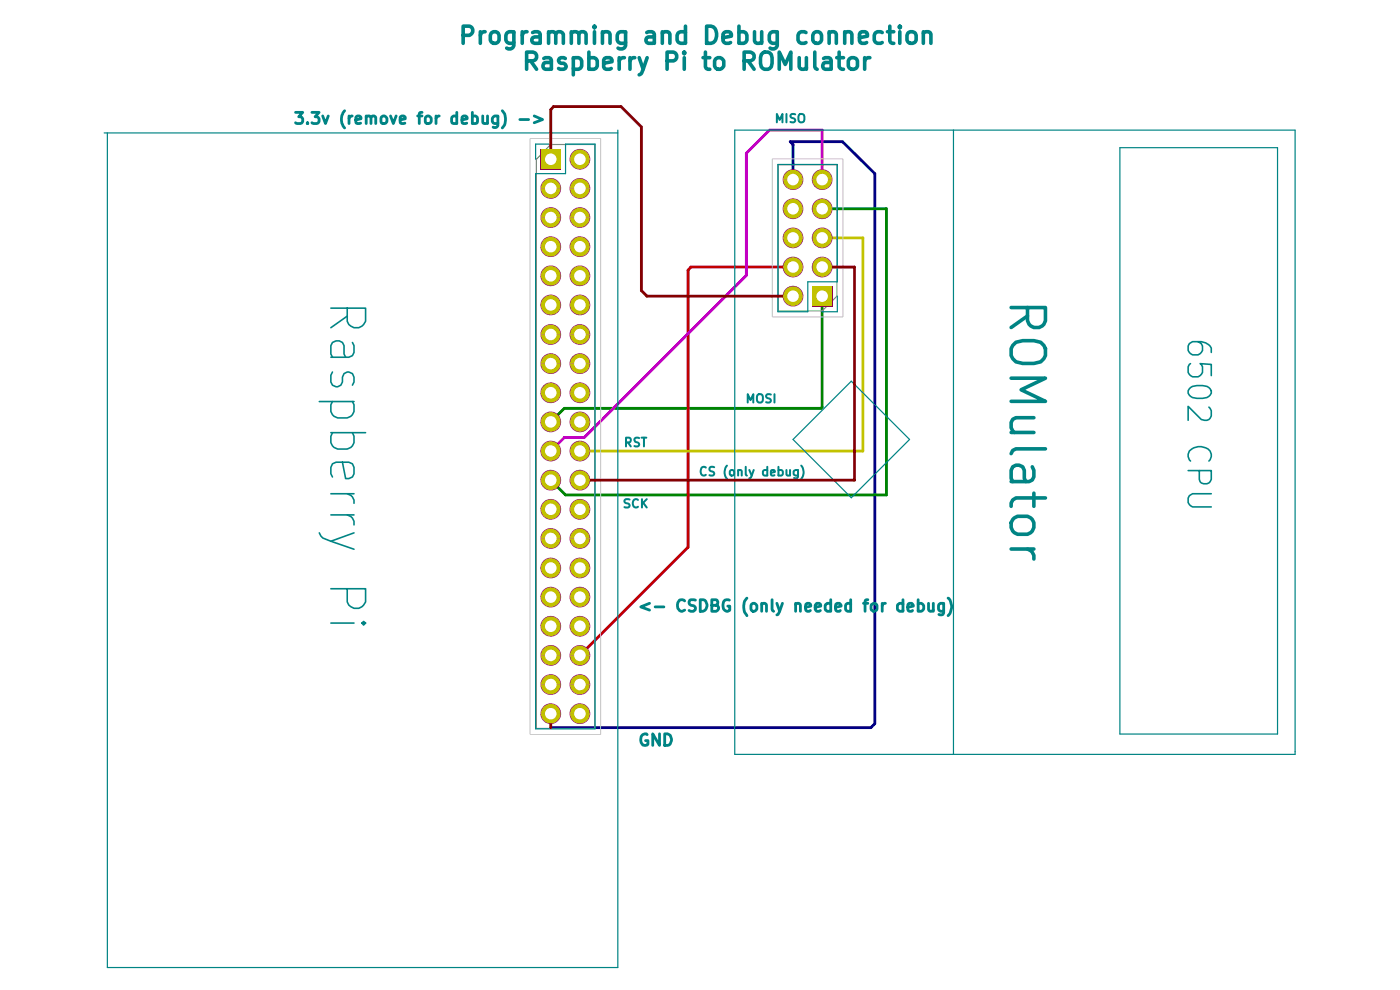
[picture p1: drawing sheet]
<svg xmlns="http://www.w3.org/2000/svg" width="297mm" height="210mm" viewBox="0 0 297 210" stroke-linecap="round" stroke-linejoin="round" font-family="sans-serif">
<path d="M174.4 44.3h13.6v60.7h-68l-3.2-3.1M174.4 62.8v23.6l-.2 .2h-54.5l-2.9 2.9" fill="none" stroke="#008400" stroke-width=".59"/>
<path d="M168.2 38.1v-7.4l-.6-.6h11.1l6.9 6.7v116.7l-.9 .8h-67.9" fill="none" stroke="#000084" stroke-width=".59"/>
<path d="M168.2 56.6h-21.6l-.6 .7v58.8l-23 22.9" fill="none" stroke="#c20000" stroke-width=".59"/>
<path d="M174.4 38.1v-10.5h-11.2l-4.9 4.9v25.9l-34.3 34.4h-4.3l-2.9 2.9" fill="none" stroke="#c200c2" stroke-width=".59"/>
<path d="M174.4 50.5h8.7v45.2h-60.1" fill="none" stroke="#c2c200" stroke-width=".59"/>
<path d="M116.8 30.7h9.4v123.8h-12.4v-120.7zM165.1 35h12.4v27.8l-3.1 3.2h-9.3z" fill="none" stroke="#848484" stroke-width=".25"/>
<path d="M112.4 29.4h15v126.4h-15zM163.8 33.7h15v33.5h-15z" fill="none" stroke="#c2c2c2" stroke-width=".21"/>
<g fill="none" stroke="#008484" stroke-width=".34">
<path d="M70.2 65.4h7.4v2.8a2.05 2.05 0 0 1-2 1.4 2.05 2.05 0 0 1-1.9-1.4v-2.8M70.5 75.8l-.3-.7v-1.8a1.46 1.46 0 0 1 1.4-1 1.46 1.46 0 0 1 1.4 1v1.8l.3 .7M70.5 78.9l-.3 .7v1.4l.3 .7 .8 .3h.3l.7-.3 .3-.7v-1l.4-.8 .7-.3 1.1 .3 .3 .8v1l-.3 .7M73.7 67.1l-3.5 2.4M74.8 72.6l.3 .7v1.5l-.3 .6-.8 .4h-3.8M252.6 77.1l-.5 .7v1.2l.5 .7 .4 .2h1.2l.6-.5 .3-.4v-1.2l-.5-.7 2.4 .2v2.4M254.2 72.5l.6 .4 .3 .5v.9l-.3 .5-.6 .5h-1.2l-.7-.5-.2-.5v-.9l.5-.7a3.3 3.3 0 0 1 4.4 1.1v1M67.7 85.2h7.4M70.2 91.8h7.4M70.5 85.2l-.3 .7v1.4l.7 1 .7 .3h2.1l.7-.3 .4-.3 .3-.7v-1.4l-.3-.7M70.5 91.8a2.32 2.32 0 0 0 .4 3.1l.7 .4h2.1l.7-.4a2.32 2.32 0 0 0 .4-3.1M72.6 98l.7 3.5h.7l.8-.3 .3-.7v-1.4l-.3-.7-.8-.4h-2.7l-.8 .4-.3 .7v1.4l.3 .7"/>
<path d="M252.1 99.8h4.9v1.9a1.31 1.31 0 0 1-1.3 1 1.31 1.31 0 0 1-1.3-1v-1.9M252.6 82.2a4.3 4.3 0 0 1 3.9 0 1.16 1.16 0 0 1 .5 1.2 1.16 1.16 0 0 1-1 .9 4.7 4.7 0 0 1-3.4-.2 1.07 1.07 0 0 1 0-1.9zM252.6 97.8a1.65 1.65 0 0 1 .6-2.8 2.63 2.63 0 0 1 3.8 1.4v.5l-.5 .9M256.5 86.4l.5 .7v1.1a1.35 1.35 0 0 1-2.2 .8l-2.7-2.8v3M67.7 113l.4 .7 .4 .4 6.6 2.4M70.2 104.7h4.9M70.2 109.2h4.9M73.7 104.7a1.78 1.78 0 0 1 1.4 2.1M73.7 109.2a1.81 1.81 0 0 1 1.4 2.1M75.1 113l-4.9 1.8M257 104.7h-4l-.7 .5-.2 .5v.9l.5 .7 .4 .2h4M70.2 124.9h7.4v2.8a2.05 2.05 0 0 1-2 1.4 2.05 2.05 0 0 1-1.9-1.4v-2.8"/>
<path d="M70.2 132.2h4.9M76.8 132.2h.8l-.5 .4-.3-.4 .3-.4 .5 .4"/>
</g>
<path d="M22.1 28.2h109M113.6 36.8h6.4v-6.2h6.2v124h-12.6zM116.8 30.6h-3.2v3.2M131.1 27.6v177.6h-108.3v-177M155.9 27.6h118.8v132.4h-118.8zM165 34.9h12.6v24.9h-6.2v6.3h-6.4zM202.3 27.6v132.4M237.6 31.3h33.4v124.4h-33.4zM177.6 62.8v3.3h-3.2M168.2 93.2l12.4-12.3 12.4 12.3-12.4 12.4z" fill="none" stroke="#008484" stroke-width=".25"/>
<g fill="none" stroke="#008484" stroke-width=".76">
<path d="M98.3 7.5h1.3a1.03 1.03 0 0 0 .7-1 1.03 1.03 0 0 0-.7-1h-1.3v3.7M101.9 6.7v2.5M102.9 6.7a.88 .88 0 0 0-1 .8M104.2 7.1a.95 .95 0 0 1 1-.4 .95 .95 0 0 1 .7 .8v1a.97 .97 0 0 1-1 .7 .97 .97 0 0 1-.9-.7v-1zM109 6.7v3a.97 .97 0 0 1-1.5 .5M109 6.9l-.3-.2h-.7l-.5 .4-.2 .4v1l.4 .5 .3 .2h.7l.3-.2M110.8 6.7v2.5M111.7 12.9h1.4a.94 .94 0 0 0 .8-.9 .94 .94 0 0 0-.8-.9h-1.4v3.6M111.8 6.7a.88 .88 0 0 0-1 .8M112.6 12.9l1.2 1.8M113 6.9l.4-.2h.7l.3 .2 .2 .3v2M114.6 7.7l-.3 .1h-.9l-.4 .2-.2 .3 .2 .7 .4 .2h.9l.3-.2"/>
<path d="M115.4 12.4l.3-.2h.8l.3 .2 .2 .3v2M116.4 7.1a.88 .88 0 0 1 1.5 .1v2M116.4 6.7v2.5M117 13.1l-.4 .2h-.9a.76 .76 0 0 0-.5 .7 .76 .76 0 0 0 .5 .7h.9l.4-.2M117.9 7.2l.2-.3a.94 .94 0 0 1 1.4 .3v2M119.9 12.4l-.9-.2-.3 .2-.2 .3 .2 .6 .9 .1 .3 .3 .2 .3-.2 .5-.3 .2h-.8l-.3-.2M121.2 7.1a.95 .95 0 0 1 1.6 .1v2M121.2 6.7v2.5M121.6 12.4l.4-.2h.7l.4 .2 .3 .5v1.1l-.3 .5-.4 .2h-.7l-.4-.2M121.6 12.2v3.7M122.8 7.2l.2-.3 .3-.2 .9 .2 .1 .3v2M124.9 12.4l.4-.2h.7l.4 .2 .3 .5v1.1l-.3 .5-.4 .2h-.7l-.4-.2"/>
<path d="M124.9 11.1v3.6M126.1 5.5l-.2 .2 .2 .2 .2-.2-.2-.2v.4M126.1 6.7v2.5M127.8 7.1a1.04 1.04 0 0 1 1.4-.2l.2 .3v2M127.8 6.7v2.5M128.1 13.4l1.7-.3-.1-.7-.4-.2h-.7l-.4 .2-.1 .3v1.5l.1 .3 .4 .2h.7l.4-.2M131.4 12.2v2.5M132.5 12.2a.93 .93 0 0 0-1.1 .7M132.7 6.7v3l-.2 .3a1.04 1.04 0 0 1-1.4 .2M132.7 6.9l-.3-.2h-.8l-.5 .4-.2 .4v1l.4 .5 .3 .2h.8l.3-.2M133.6 12.2v2.5M134.7 12.2a.91 .91 0 0 0-1.1 .7"/>
<path d="M135.6 12.2l.8 2.5M137.2 6.9l.3-.2h.8l.3 .2 .2 .3v2M137.3 12.2l-1.2 3.3-.5 .4M138.8 7.7l-.3 .1h-1a.7 .7 0 0 0-.5 .7 .7 .7 0 0 0 .5 .7h1l.3-.2M140.5 7.1a1.04 1.04 0 0 1 1.4-.2l.2 .3v2M140.5 6.7v2.5M141.5 12.9h1.4a.97 .97 0 0 0 .7-.9 .97 .97 0 0 0-.7-.9h-1.4v3.6M145.2 11.1l-.2 .1 .2 .2 .1-.2-.1-.1v.3M145.2 12.2v2.5M145.4 6.9a1.15 1.15 0 0 0-1.8 .6v1l.2 .3a1.28 1.28 0 0 0 1.6 .2M145.4 5.5v3.7M149.1 12.2h1.5"/>
<path d="M149.7 11.1v3.1l.1 .3 .8 .2M149.9 5.5h.9a1.99 1.99 0 0 1 .9 3.2l-.4 .3-.5 .2h-.9zM151.8 12.6a1.04 1.04 0 0 1 1.7 .3v1.1a1.03 1.03 0 0 1-.9 .7 1.03 1.03 0 0 1-1-.7v-1.1zM153.4 8l1.8-.3-.2-.8-.4-.2h-.6l-.6 .5v1.5l.2 .3 .4 .2h.6l.4-.2M156.8 6.9l.3-.2h.7l.5 .4 .2 .4v1l-.4 .5-.3 .2h-.7l-.3-.2M156.8 5.5v3.7M157.9 12.9h1.3a.94 .94 0 0 0 .8-.9 .94 .94 0 0 0-.8-.9h-1.3v3.6M158.7 12.9l1.3 1.8M160.1 6.7v2l.1 .3a.97 .97 0 0 0 1.4-.2M161.6 6.7v2.5M161.8 11.2l.4-.1h.7l.4 .1a2.62 2.62 0 0 1 0 3.3l-.4 .2h-.7l-.7-.5a2.85 2.85 0 0 1 .3-3zM164.9 6.7v3a.97 .97 0 0 1-1.5 .5"/>
<path d="M164.9 6.9l-.3-.2h-.7l-.5 .4-.2 .4v1l.3 .5 .4 .2h.7l.3-.2M165.3 14.7v-3.6l1.3 2.6 1.2-2.6v3.6M169.5 12.2v2l.2 .3a.97 .97 0 0 0 1.4-.1M171 6.9l-.4-.2h-.6l-.5 .4-.2 .4v1l.3 .5 .4 .2h.6l.4-.2M171.1 12.2v2.5M172.6 7.1a.95 .95 0 0 1 1-.4 .95 .95 0 0 1 .7 .8v1a.97 .97 0 0 1-.9 .7 .97 .97 0 0 1-1-.7v-1zM172.8 11.1v3.1l.2 .3 .4 .2M174.7 12.4l.4-.2h.7l.4 .2 .1 .3v2M175.9 7.1a.88 .88 0 0 1 1.5 .1v2M175.9 6.7v2.5M176.3 13.1l-.3 .2h-.9a.76 .76 0 0 0-.6 .7 .76 .76 0 0 0 .6 .7h.9l.3-.2M177.5 12.2h1.4"/>
<path d="M178 11.1v3.1l.3 .3 .6 .2M179.2 7.1a.88 .88 0 0 1 1.5 .1v2M179.2 6.7v2.5M180.1 12.6a1.04 1.04 0 0 1 1.8 .3v1.1a1.03 1.03 0 0 1-1 .7 1.03 1.03 0 0 1-.9-.7v-1.1zM182.3 8l1.7-.3-.1-.8-.4-.2h-.7l-.3 .2-.2 .3v1.5l.2 .3 .3 .2h.7l.4-.2M183.4 12.2v2.5M184.5 12.2a.93 .93 0 0 0-1.1 .7M187.2 6.9l-.4-.2h-.7l-.5 .4-.1 .4v1l.3 .5 .3 .2h.7l.4-.2M188.3 6.7h1.3M188.8 5.5v3.2l.1 .3 .7 .2M190.9 5.5l-.2 .2 .2 .2 .2-.2-.2-.2v.4M190.9 6.7v2.5"/>
<path d="M192.6 7.1a1.02 1.02 0 0 1 1-.4 1.02 1.02 0 0 1 .8 .8v1a1.03 1.03 0 0 1-1 .7 1.03 1.03 0 0 1-1-.7v-1zM195.9 7.1a1.04 1.04 0 0 1 1.4-.2l.2 .3v2M195.9 6.7v2.5M214.5 65.2h7.3v2.8a1.95 1.95 0 0 1-1.9 1.6 1.95 1.95 0 0 1-1.9-1.6v-2.8M215.5 72.6l1.5-.3h2.3l1.5 .3a2.48 2.48 0 0 1 0 4.2l-1.5 .3h-2.3l-1.5-.3a2.48 2.48 0 0 1 0-4.2zM218 67l-3.5 2.5M214.5 80.2h7.3l-5.2 2.5 5.2 2.4h-7.3M214.5 91.7h4.8M219 99l.3 .8v1.3l-.3 .7-.7 .4h-3.8M219.3 88.6h-3.8l-.7 .3a2.01 2.01 0 0 0 .4 2.8M221.8 95.2h-6.3l-.7 .3-.3 .7M214.5 116.5h4.8"/>
<path d="M214.8 102.2l-.3-.7v-1.7a1.42 1.42 0 0 1 1.4-1.2 1.42 1.42 0 0 1 1.4 1.2v1.7l.3 .7M214.8 110.2l1.1-.7h2.1a1.98 1.98 0 0 1 1.4 1.9 1.98 1.98 0 0 1-1.4 1.9h-2.1a1.98 1.98 0 0 1-1.1-3.1zM218 116.5a1.84 1.84 0 0 1 1.3 2.1M219.3 104.6v2.8M221.8 105.6h-6.3l-.7 .4-.3 .7v.7"/>
</g>
<g fill="none" stroke="#008484" stroke-width=".42">
<path d="M164.8 26v-1.8l.6 1.2 .6-1.2v1.8M166.8 24.2v1.8M168.7 24.3l-.7-.1-.2 .1v.6l.7 .3 .2 .4-.3 .4-.7-.1M169.5 24.4a.66 .66 0 0 1 .7-.2 .66 .66 0 0 1 .4 .6v.6a.64 .64 0 0 1-.6 .6 .64 .64 0 0 1-.6-.6zM132.8 93.9h.7a.55 .55 0 0 0 .3-.6 .55 .55 0 0 0-.3-.5h-.7v1.9M133.2 93.9l.6 .8M135.6 92.9l-.7-.1-.2 .2-.1 .3 .1 .4 .7 .2 .2 .5-.3 .3-.7-.1M136.1 92.8h1M136.6 92.8v1.9M149.7 99.2v-.1a.69 .69 0 0 0-.8 .1 .69 .69 0 0 0-.3 .7 .71 .71 0 0 0 .3 .8 .71 .71 0 0 0 .8 0M151.5 99.1l-.7-.1-.2 .2v.6l.7 .3 .2 .4-.3 .4-.7-.1M154.2 98.8a2.16 2.16 0 0 0 0 2.8"/>
<path d="M154.9 99.9l.3-.2 .5 .2v.6l-.1 .3-.4 .1-.3-.2zM156.6 99.9l.2-.2 .5 .1 .1 1.1M156.6 99.7v1.2M158.2 99v1.6l.3 .3M158.6 85.4v-1.8l.6 1.3 .6-1.3v1.8M159 99.7l.5 1.2M159.9 99.7l-.6 1.6-.3 .2M160.7 83.9l.3-.3 .6 .1a1.14 1.14 0 0 1-.2 1.7l-.6-.1a1.38 1.38 0 0 1-.1-1.4zM162.8 99.8l-.6-.1-.4 .3v.5l.2 .3h.8M162.8 99v1.9M163.5 83.7l-.6-.1-.3 .2v.5l.8 .3 .1 .4-.3 .4-.7-.1M164.3 83.6v1.8"/>
<path d="M165.1 99.8l.6-.1 .4 .3v.5l-.2 .3h-.8M165.1 99v1.9M166.8 99.7l.1 1.1 .4 .1 .3-.2M167.6 99.7v1.2M169.3 99.7v1.4l-.3 .4-.6-.1M169.3 99.8a.65 .65 0 0 0-.9 .2v.5a.65 .65 0 0 0 .9 .3M170 98.8a2.16 2.16 0 0 1 0 2.8M133.6 106l-.8-.1-.3 .3 .1 .4 .9 .4v.5l-.3 .2-.7-.1M135.3 106a.71 .71 0 0 0-.8 0 .71 .71 0 0 0-.3 .9 .67 .67 0 0 0 .4 .7 .67 .67 0 0 0 .7-.1M136.2 105.9v1.8M136.4 106.6l.8 1.1M137.2 105.9l-1 1"/>
<path d="M163.5 100.3l.9-.2-.1-.3-.5-.1-.3 .3 .1 .8h.7"/>
</g>
<g fill="none" stroke="#008484" stroke-width=".59">
<path d="M62.7 23.8h1.5l-.8 1a.67 .67 0 0 1 .8 .4v.6l-.1 .2a1.15 1.15 0 0 1-1.4 0M65.2 26v.2M66.2 23.8h1.5l-.9 1a.67 .67 0 0 1 .9 .4v.6l-.2 .2a1.15 1.15 0 0 1-1.3 0M68.5 24.6l.5 1.6 .6-1.6M73.1 23.5a2.76 2.76 0 0 0 0 3.6M74 24.6v1.6M74.7 24.6l-.4 .2-.3 .3M75.5 25.4l1.1-.2-.1-.4-.3-.2-.6 .2-.1 1.1 .1 .2 .2 .1 .7-.1M77.7 24.9a.57 .57 0 0 1 .5-.3 .57 .57 0 0 1 .5 .3v1.3M77.7 24.6v1.6M78.7 24.9l.3-.3 .6 .2 .1 1.4M80.9 24.9a.67 .67 0 0 1 .7-.3 .67 .67 0 0 1 .5 .5v.7a.68 .68 0 0 1-.6 .4 .68 .68 0 0 1-.7-.4z"/>
<path d="M82.8 24.6l.6 1.6 .6-1.6M84.9 25.4l1.1-.2-.1-.4-.7-.2-.3 .3 .1 1.2h.9M88.6 24.6h.9M89.5 23.8l-.5 .1-.1 .3v2M90.3 24.9a.67 .67 0 0 1 .7-.3 .67 .67 0 0 1 .5 .5v.7a.68 .68 0 0 1-.7 .4 .68 .68 0 0 1-.6-.4zM92.5 24.6v1.6M93.2 24.6l-.4 .2-.3 .3M96.9 24.8l-.2-.2h-.5l-.2 .2a1.15 1.15 0 0 0 0 1.3h.9M96.9 23.8v2.4M98 25.4l1.1-.2-.1-.4-.2-.2-.7 .2-.1 1.1 .1 .2 .2 .1 .7-.1M100.2 24.8l.2-.2h.5l.2 .2a1.15 1.15 0 0 1 0 1.3h-.9M100.2 23.8v2.4"/>
<path d="M102.4 24.6v1.3a.6 .6 0 0 0 1 .1M103.4 24.6v1.6M105.6 24.6v2l-.4 .5-.6-.1M105.6 24.8l-.2-.2a.84 .84 0 0 0-1 .5v.7l.3 .3h.9M106.6 23.5a2.76 2.76 0 0 1 0 3.6M110.3 25.4h1.8M113.3 24.6l1.8 .8-1.8 .6M137.8 128l-1.9 .7 1.9 .7M139 128.7h1.8M145.2 127.5a.98 .98 0 0 0-1.1-.2 1.5 1.5 0 0 0 .4 2.4l.7-.3M147.5 127.3h-1.2a.68 .68 0 0 0 .3 1.1l.7 .2a.62 .62 0 0 1-.2 1.1l-.9-.2M148.5 127.2h.6a1.27 1.27 0 0 1 .9 1.5 1.27 1.27 0 0 1-1.5 1z"/>
<path d="M151 128.4h.9a.62 .62 0 0 0 .4-.6 .62 .62 0 0 0-.4-.6h-.9v2.5h.9a.64 .64 0 0 0 .6-.7 .64 .64 0 0 0-.6-.6M154.7 127.3a.98 .98 0 0 0-1.1 .1 .98 .98 0 0 0-.2 1.2 .89 .89 0 0 0 .4 .9 .89 .89 0 0 0 1-.1v-.8h-.4M158.5 126.9a2.86 2.86 0 0 0 0 3.7M159.5 128.1a.66 .66 0 0 1 1.1 .4v.7a.65 .65 0 0 1-.7 .5 .65 .65 0 0 1-.6-.5v-.7zM161.6 128.2a.59 .59 0 0 1 .9-.1l.1 1.6M161.6 128v1.7M163.8 127.2v2l.3 .5M164.8 128l.6 1.7M166 128l-.6 1.7-.3 .6-.3 .1M168.8 128.2a.59 .59 0 0 1 .9-.1l.1 1.6M168.8 128v1.7M170.9 128.8l1.1-.2-.1-.5-.2-.1-.7 .1-.1 1.1 .3 .5 .7-.2"/>
<path d="M172.9 128.8l1.2-.2-.1-.5-.2-.1h-.5l-.4 .4v.8l.4 .5h.5l.2-.2M176.2 128.1l-.2-.1a.84 .84 0 0 0-.9 .5v.7a.84 .84 0 0 0 .9 .5l.2-.2M176.2 127.2v2.5M177.3 128.8l1.1-.2-.3-.6h-.5l-.3 .1v1.1l.3 .5h.5l.2-.2M180.5 128.1l-.2-.1h-.5l-.3 .1a1.15 1.15 0 0 0 0 1.4l.3 .2h.5l.2-.2M180.5 127.2v2.5M183.2 128h.9M184.1 127.2l-.5 .1-.1 .3v2.1M184.9 128.2a.65 .65 0 0 1 .7-.2 .65 .65 0 0 1 .5 .5l-.1 .9a.67 .67 0 0 1-.7 .3 .67 .67 0 0 1-.5-.5zM187.2 128v1.7M187.8 128a.6 .6 0 0 0-.6 .5M191.6 128.1l-.3-.1a.84 .84 0 0 0-.9 .5v.7a.84 .84 0 0 0 .9 .5l.3-.2"/>
<path d="M191.6 127.2v2.5M192.6 128.8l1.2-.2-.4-.6h-.5l-.2 .1-.1 1.1 .3 .5h.5l.2-.2M194.8 128.1l.2-.1a.84 .84 0 0 1 1 .5v.7a.77 .77 0 0 1-1.2 .3M194.8 127.2v2.5M197 128l.1 1.5a.59 .59 0 0 0 .9-.1M198 128v1.7M200.2 128v2a.67 .67 0 0 1-1 .3M200.2 128.1l-.2-.1h-.5l-.2 .1a1.15 1.15 0 0 0 0 1.4l.2 .2h.5l.2-.2M201.1 126.9a2.63 2.63 0 0 1 0 3.7M137.3 155.8l-.2-.1a1.11 1.11 0 0 0-1.2 1.4l.5 .9a.98 .98 0 0 0 1.1-.1v-.8h-.5M139.9 155.7v2.4l-1.4-2.4v2.4M141 155.7h.6l.6 .3a1.39 1.39 0 0 1-.6 2.1h-.6z"/>
</g>
<g fill="#840084">
<path d="M166 38.1h4.4a2.2 2.2 0 0 1-2.2 2.2 2.2 2.2 0 0 1-2.2-2.2z"/>
<path d="M166.7 36.5a2.2 2.2 0 0 1 2.4-.4 2.2 2.2 0 0 1 1.3 2h-4.4l.1-.6z"/>
<path d="M172.2 38.1h4.4a2.2 2.2 0 0 1-2.2 2.2 2.2 2.2 0 0 1-2.2-2.2z"/>
<path d="M172.9 36.5a2.2 2.2 0 0 1 2.4-.4 2.2 2.2 0 0 1 1.3 2h-4.4l.1-.6z"/>
<path d="M166 44.3h4.4a2.2 2.2 0 0 1-2.2 2.2 2.2 2.2 0 0 1-2.2-2.2z"/>
<path d="M166.7 42.7a2.2 2.2 0 0 1 2.4-.4 2.2 2.2 0 0 1 1.3 2h-4.4l.1-.6z"/>
<path d="M172.2 44.3h4.4a2.2 2.2 0 0 1-2.2 2.2 2.2 2.2 0 0 1-2.2-2.2z"/>
<path d="M172.9 42.7a2.2 2.2 0 0 1 2.4-.4 2.2 2.2 0 0 1 1.3 2h-4.4l.1-.6z"/>
<path d="M166 50.5h4.4a2.2 2.2 0 0 1-2.2 2.2 2.2 2.2 0 0 1-2.2-2.2z"/>
<path d="M166.7 48.9a2.2 2.2 0 0 1 2.4-.5 2.2 2.2 0 0 1 1.3 2.1h-4.4l.1-.6z"/>
<path d="M172.2 50.5h4.4a2.2 2.2 0 0 1-2.2 2.2 2.2 2.2 0 0 1-2.2-2.2z"/>
<path d="M172.9 48.9a2.2 2.2 0 0 1 2.4-.5 2.2 2.2 0 0 1 1.3 2.1h-4.4l.1-.6z"/>
<path d="M166 56.6h4.4a2.2 2.2 0 0 1-2.2 2.2 2.2 2.2 0 0 1-2.2-2.2z"/>
<path d="M166.7 55.1a2.2 2.2 0 0 1 2.4-.5 2.2 2.2 0 0 1 1.3 2h-4.4l.1-.5z"/>
<path d="M172.2 56.6h4.4a2.2 2.2 0 0 1-2.2 2.2 2.2 2.2 0 0 1-2.2-2.2z"/>
<path d="M172.9 55.1a2.2 2.2 0 0 1 2.4-.5 2.2 2.2 0 0 1 1.3 2h-4.4l.1-.5z"/>
<path d="M166 62.8h4.4a2.2 2.2 0 0 1-2.2 2.2 2.2 2.2 0 0 1-2.2-2.2z"/>
<path d="M166.7 61.3a2.2 2.2 0 0 1 2.4-.5 2.2 2.2 0 0 1 1.3 2h-4.4l.1-.6z"/>
<path d="M172.2 60.7h4.4v4.3h-4.4z"/>
<path d="M115.3 75.6a2.2 2.2 0 0 1 2.4-.5 2.2 2.2 0 0 1 1.3 2h-4.4l.1-.6z"/>
<path d="M114.6 77.1h4.4a2.2 2.2 0 0 1-2.2 2.2 2.2 2.2 0 0 1-2.2-2.2z"/>
<path d="M121.5 69.4a2.2 2.2 0 0 1 2.4-.5 2.2 2.2 0 0 1 1.3 2.1h-4.4l.1-.6z"/>
<path d="M120.8 71h4.4a2.2 2.2 0 0 1-2.2 2.1 2.2 2.2 0 0 1-2.2-2.1z"/>
<path d="M115.3 69.4a2.2 2.2 0 0 1 2.4-.5 2.2 2.2 0 0 1 1.3 2.1h-4.4l.1-.6z"/>
<path d="M114.6 71h4.4a2.2 2.2 0 0 1-2.2 2.1 2.2 2.2 0 0 1-2.2-2.1z"/>
<path d="M121.5 63.1a2.2 2.2 0 0 1 2.4-.4 2.2 2.2 0 0 1 1.3 2h-4.4l.1-.6z"/>
<path d="M120.8 64.7h4.4a2.2 2.2 0 0 1-2.2 2.2 2.2 2.2 0 0 1-2.2-2.2z"/>
<path d="M115.3 63.1a2.2 2.2 0 0 1 2.4-.4 2.2 2.2 0 0 1 1.3 2h-4.4l.1-.6z"/>
<path d="M114.6 64.7h4.4a2.2 2.2 0 0 1-2.2 2.2 2.2 2.2 0 0 1-2.2-2.2z"/>
<path d="M121.5 57a2.2 2.2 0 0 1 2.4-.5 2.2 2.2 0 0 1 1.3 2h-4.4l.1-.6z"/>
<path d="M120.8 58.5h4.4a2.2 2.2 0 0 1-2.2 2.2 2.2 2.2 0 0 1-2.2-2.2z"/>
<path d="M115.3 57a2.2 2.2 0 0 1 2.4-.5 2.2 2.2 0 0 1 1.3 2h-4.4l.1-.6z"/>
<path d="M114.6 58.5h4.4a2.2 2.2 0 0 1-2.2 2.2 2.2 2.2 0 0 1-2.2-2.2z"/>
<path d="M121.5 50.8a2.2 2.2 0 0 1 2.4-.5 2.2 2.2 0 0 1 1.3 2h-4.4l.1-.6z"/>
<path d="M120.8 52.3h4.4a2.2 2.2 0 0 1-2.2 2.2 2.2 2.2 0 0 1-2.2-2.2z"/>
<path d="M115.3 50.8a2.2 2.2 0 0 1 2.4-.5 2.2 2.2 0 0 1 1.3 2h-4.4l.1-.6z"/>
<path d="M114.6 52.3h4.4a2.2 2.2 0 0 1-2.2 2.2 2.2 2.2 0 0 1-2.2-2.2z"/>
<path d="M121.5 44.6a2.2 2.2 0 0 1 2.4-.5 2.2 2.2 0 0 1 1.3 2h-4.4l.1-.5z"/>
<path d="M120.8 46.1h4.4a2.2 2.2 0 0 1-2.2 2.2 2.2 2.2 0 0 1-2.2-2.2z"/>
<path d="M115.3 44.6a2.2 2.2 0 0 1 2.4-.5 2.2 2.2 0 0 1 1.3 2h-4.4l.1-.5z"/>
<path d="M114.6 46.1h4.4a2.2 2.2 0 0 1-2.2 2.2 2.2 2.2 0 0 1-2.2-2.2z"/>
<path d="M121.5 38.4a2.2 2.2 0 0 1 2.4-.5 2.2 2.2 0 0 1 1.3 2.1h-4.4l.1-.6z"/>
<path d="M120.8 40h4.4a2.2 2.2 0 0 1-2.2 2.2 2.2 2.2 0 0 1-2.2-2.2z"/>
<path d="M115.3 38.4a2.2 2.2 0 0 1 2.4-.5 2.2 2.2 0 0 1 1.3 2.1h-4.4l.1-.6z"/>
<path d="M114.6 40h4.4a2.2 2.2 0 0 1-2.2 2.2 2.2 2.2 0 0 1-2.2-2.2z"/>
<path d="M121.5 32.2a2.2 2.2 0 0 1 2.4-.4 2.2 2.2 0 0 1 1.3 2h-4.4l.1-.6z"/>
<path d="M120.8 33.8h4.4a2.2 2.2 0 0 1-2.2 2.2 2.2 2.2 0 0 1-2.2-2.2z"/>
<path d="M114.6 31.6h4.4v4.4h-4.4z"/>
<path d="M121.5 149.8a2.2 2.2 0 0 1 2.4-.4 2.2 2.2 0 0 1 1.3 2h-4.4l.1-.6z"/>
<path d="M120.8 151.4h4.4a2.2 2.2 0 0 1-2.2 2.2 2.2 2.2 0 0 1-2.2-2.2z"/>
<path d="M115.3 149.8a2.2 2.2 0 0 1 2.4-.4 2.2 2.2 0 0 1 1.3 2h-4.4l.1-.6z"/>
<path d="M114.6 151.4h4.4a2.2 2.2 0 0 1-2.2 2.2 2.2 2.2 0 0 1-2.2-2.2z"/>
<path d="M121.5 143.7a2.2 2.2 0 0 1 2.4-.5 2.2 2.2 0 0 1 1.3 2h-4.4l.1-.6z"/>
<path d="M120.8 145.2h4.4a2.2 2.2 0 0 1-2.2 2.2 2.2 2.2 0 0 1-2.2-2.2z"/>
<path d="M115.3 143.7a2.2 2.2 0 0 1 2.4-.5 2.2 2.2 0 0 1 1.3 2h-4.4l.1-.6z"/>
<path d="M114.6 145.2h4.4a2.2 2.2 0 0 1-2.2 2.2 2.2 2.2 0 0 1-2.2-2.2z"/>
<path d="M121.5 137.5a2.2 2.2 0 0 1 2.4-.5 2.2 2.2 0 0 1 1.3 2h-4.4l.1-.6z"/>
<path d="M120.8 139h4.4a2.2 2.2 0 0 1-2.2 2.2 2.2 2.2 0 0 1-2.2-2.2z"/>
<path d="M115.3 137.5a2.2 2.2 0 0 1 2.4-.5 2.2 2.2 0 0 1 1.3 2h-4.4l.1-.6z"/>
<path d="M114.6 139h4.4a2.2 2.2 0 0 1-2.2 2.2 2.2 2.2 0 0 1-2.2-2.2z"/>
<path d="M121.5 131.3a2.2 2.2 0 0 1 2.4-.5 2.2 2.2 0 0 1 1.3 2h-4.4l.1-.5z"/>
<path d="M120.8 132.8h4.4a2.2 2.2 0 0 1-2.2 2.2 2.2 2.2 0 0 1-2.2-2.2z"/>
<path d="M115.3 131.3a2.2 2.2 0 0 1 2.4-.5 2.2 2.2 0 0 1 1.3 2h-4.4l.1-.5z"/>
<path d="M114.6 132.8h4.4a2.2 2.2 0 0 1-2.2 2.2 2.2 2.2 0 0 1-2.2-2.2z"/>
<path d="M121.5 125.1a2.2 2.2 0 0 1 2.4-.5 2.2 2.2 0 0 1 1.3 2.1h-4.4l.1-.6z"/>
<path d="M120.8 126.7h4.4a2.2 2.2 0 0 1-2.2 2.2 2.2 2.2 0 0 1-2.2-2.2z"/>
<path d="M115.3 125.1a2.2 2.2 0 0 1 2.4-.5 2.2 2.2 0 0 1 1.3 2.1h-4.4l.1-.6z"/>
<path d="M114.6 126.7h4.4a2.2 2.2 0 0 1-2.2 2.2 2.2 2.2 0 0 1-2.2-2.2z"/>
<path d="M121.5 118.9a2.2 2.2 0 0 1 2.4-.4 2.2 2.2 0 0 1 1.3 2h-4.4l.1-.6z"/>
<path d="M120.8 120.5h4.4a2.2 2.2 0 0 1-2.2 2.2 2.2 2.2 0 0 1-2.2-2.2z"/>
<path d="M115.3 118.9a2.2 2.2 0 0 1 2.4-.4 2.2 2.2 0 0 1 1.3 2h-4.4l.1-.6z"/>
<path d="M114.6 120.5h4.4a2.2 2.2 0 0 1-2.2 2.2 2.2 2.2 0 0 1-2.2-2.2z"/>
<path d="M121.5 112.7a2.2 2.2 0 0 1 2.4-.5 2.2 2.2 0 0 1 1.3 2h-4.4l.1-.6z"/>
<path d="M120.8 114.2h4.4a2.2 2.2 0 0 1-2.2 2.2 2.2 2.2 0 0 1-2.2-2.2z"/>
<path d="M115.3 112.7a2.2 2.2 0 0 1 2.4-.5 2.2 2.2 0 0 1 1.3 2h-4.4l.1-.6z"/>
<path d="M114.6 114.2h4.4a2.2 2.2 0 0 1-2.2 2.2 2.2 2.2 0 0 1-2.2-2.2z"/>
<path d="M121.5 106.5a2.2 2.2 0 0 1 2.4-.5 2.2 2.2 0 0 1 1.3 2h-4.4l.1-.5z"/>
<path d="M120.8 108h4.4a2.2 2.2 0 0 1-2.2 2.2 2.2 2.2 0 0 1-2.2-2.2z"/>
<path d="M115.3 106.5a2.2 2.2 0 0 1 2.4-.5 2.2 2.2 0 0 1 1.3 2h-4.4l.1-.5z"/>
<path d="M114.6 108h4.4a2.2 2.2 0 0 1-2.2 2.2 2.2 2.2 0 0 1-2.2-2.2z"/>
<path d="M121.5 100.3a2.2 2.2 0 0 1 2.4-.5 2.2 2.2 0 0 1 1.3 2.1h-4.4l.1-.6z"/>
<path d="M120.8 101.9h4.4a2.2 2.2 0 0 1-2.2 2.2 2.2 2.2 0 0 1-2.2-2.2z"/>
<path d="M115.3 100.3a2.2 2.2 0 0 1 2.4-.5 2.2 2.2 0 0 1 1.3 2.1h-4.4l.1-.6z"/>
<path d="M114.6 101.9h4.4a2.2 2.2 0 0 1-2.2 2.2 2.2 2.2 0 0 1-2.2-2.2z"/>
<path d="M121.5 94.1a2.2 2.2 0 0 1 2.4-.5 2.2 2.2 0 0 1 1.3 2.1h-4.4l.1-.6z"/>
<path d="M120.8 95.7h4.4a2.2 2.2 0 0 1-2.2 2.2 2.2 2.2 0 0 1-2.2-2.2z"/>
<path d="M115.3 94.1a2.2 2.2 0 0 1 2.4-.5 2.2 2.2 0 0 1 1.3 2.1h-4.4l.1-.6z"/>
<path d="M114.6 95.7h4.4a2.2 2.2 0 0 1-2.2 2.2 2.2 2.2 0 0 1-2.2-2.2z"/>
<path d="M121.5 87.9a2.2 2.2 0 0 1 2.4-.4 2.2 2.2 0 0 1 1.3 2h-4.4l.1-.6z"/>
<path d="M120.8 89.5h4.4a2.2 2.2 0 0 1-2.2 2.2 2.2 2.2 0 0 1-2.2-2.2z"/>
<path d="M115.3 87.9a2.2 2.2 0 0 1 2.4-.4 2.2 2.2 0 0 1 1.3 2h-4.4l.1-.6z"/>
<path d="M114.6 89.5h4.4a2.2 2.2 0 0 1-2.2 2.2 2.2 2.2 0 0 1-2.2-2.2z"/>
<path d="M121.5 81.8a2.2 2.2 0 0 1 2.4-.5 2.2 2.2 0 0 1 1.3 2h-4.4l.1-.6z"/>
<path d="M120.8 83.3h4.4a2.2 2.2 0 0 1-2.2 2.2 2.2 2.2 0 0 1-2.2-2.2z"/>
<path d="M115.3 81.8a2.2 2.2 0 0 1 2.4-.5 2.2 2.2 0 0 1 1.3 2h-4.4l.1-.6z"/>
<path d="M114.6 83.3h4.4a2.2 2.2 0 0 1-2.2 2.2 2.2 2.2 0 0 1-2.2-2.2z"/>
<path d="M121.5 75.6a2.2 2.2 0 0 1 2.4-.5 2.2 2.2 0 0 1 1.3 2h-4.4l.1-.6z"/>
<path d="M120.8 77.1h4.4a2.2 2.2 0 0 1-2.2 2.2 2.2 2.2 0 0 1-2.2-2.2z"/>
</g>
<path d="M116.8 33.8v-10.5l.6-.7h14.3l4.4 4.3v34.7l1.1 1.2h31M174.4 56.6h6.9v45.3h-58.3M116.8 151.4v2.9" fill="none" stroke="#840000" stroke-width=".59"/>
<g fill="#c2c200">
<path d="M166.2 38.1h4.1a2.07 2.07 0 0 1-2.1 2.1 2.07 2.07 0 0 1-2-2.1z"/>
<path d="M166.8 36.6a2.07 2.07 0 0 1 2.2-.4 2.07 2.07 0 0 1 1.3 1.9h-4.1v-.5z"/>
<path d="M172.3 38.1h4.2a2.07 2.07 0 0 1-2.1 2.1 2.07 2.07 0 0 1-2.1-2.1z"/>
<path d="M173 36.6a2.07 2.07 0 0 1 2.2-.4 2.07 2.07 0 0 1 1.3 1.9h-4.2l.1-.5z"/>
<path d="M166.2 44.3h4.1a2.07 2.07 0 0 1-2.1 2.1 2.07 2.07 0 0 1-2-2.1z"/>
<path d="M166.8 42.8a2.07 2.07 0 0 1 2.2-.4 2.07 2.07 0 0 1 1.3 1.9h-4.1v-.6z"/>
<path d="M172.3 44.3h4.2a2.07 2.07 0 0 1-2.1 2.1 2.07 2.07 0 0 1-2.1-2.1z"/>
<path d="M173 42.8a2.07 2.07 0 0 1 2.2-.4 2.07 2.07 0 0 1 1.3 1.9h-4.2l.1-.6z"/>
<path d="M166.2 50.5h4.1a2.07 2.07 0 0 1-2.1 2 2.07 2.07 0 0 1-2-2z"/>
<path d="M166.8 49a2.07 2.07 0 0 1 2.2-.5 2.07 2.07 0 0 1 1.3 2h-4.1v-.6z"/>
<path d="M172.3 50.5h4.2a2.07 2.07 0 0 1-2.1 2 2.07 2.07 0 0 1-2.1-2z"/>
<path d="M173 49a2.07 2.07 0 0 1 2.2-.5 2.07 2.07 0 0 1 1.3 2h-4.2l.1-.6z"/>
<path d="M166.2 56.6h4.1a2.07 2.07 0 0 1-2.1 2.1 2.07 2.07 0 0 1-2-2.1z"/>
<path d="M166.8 55.2a2.07 2.07 0 0 1 2.2-.5 2.07 2.07 0 0 1 1.3 1.9h-4.1v-.5z"/>
<path d="M172.3 56.6h4.2a2.07 2.07 0 0 1-2.1 2.1 2.07 2.07 0 0 1-2.1-2.1z"/>
<path d="M173 55.2a2.07 2.07 0 0 1 2.2-.5 2.07 2.07 0 0 1 1.3 1.9h-4.2l.1-.5z"/>
<path d="M166.2 62.8h4.1a2.07 2.07 0 0 1-2.1 2.1 2.07 2.07 0 0 1-2-2.1z"/>
<path d="M166.8 61.4a2.07 2.07 0 0 1 2.2-.5 2.07 2.07 0 0 1 1.3 1.9h-4.1v-.5z"/>
<path d="M172.4 60.8h4.1v4.1h-4.1z"/>
<path d="M115.4 75.7a2.07 2.07 0 0 1 2.2-.5 2.07 2.07 0 0 1 1.3 1.9h-4.1v-.5z"/>
<path d="M114.8 77.1h4.1a2.07 2.07 0 0 1-2.1 2.1 2.07 2.07 0 0 1-2-2.1z"/>
<path d="M121.6 69.5a2.07 2.07 0 0 1 2.2-.5 2.07 2.07 0 0 1 1.3 2h-4.1v-.6z"/>
<path d="M121 71h4.1a2.07 2.07 0 0 1-2.1 2 2.07 2.07 0 0 1-2-2z"/>
<path d="M115.4 69.5a2.07 2.07 0 0 1 2.2-.5 2.07 2.07 0 0 1 1.3 2h-4.1v-.6z"/>
<path d="M114.8 71h4.1a2.07 2.07 0 0 1-2.1 2 2.07 2.07 0 0 1-2-2z"/>
<path d="M121.6 63.2a2.07 2.07 0 0 1 2.2-.4 2.07 2.07 0 0 1 1.3 1.9h-4.1v-.6z"/>
<path d="M121 64.7h4.1a2.07 2.07 0 0 1-2.1 2.1 2.07 2.07 0 0 1-2-2.1z"/>
<path d="M115.4 63.2a2.07 2.07 0 0 1 2.2-.4 2.07 2.07 0 0 1 1.3 1.9h-4.1v-.6z"/>
<path d="M114.8 64.7h4.1a2.07 2.07 0 0 1-2.1 2.1 2.07 2.07 0 0 1-2-2.1z"/>
<path d="M121.6 57a2.07 2.07 0 0 1 2.2-.4 2.07 2.07 0 0 1 1.3 1.9h-4.1v-.5z"/>
<path d="M121 58.5h4.1a2.07 2.07 0 0 1-2.1 2.1 2.07 2.07 0 0 1-2-2.1z"/>
<path d="M115.4 57a2.07 2.07 0 0 1 2.2-.4 2.07 2.07 0 0 1 1.3 1.9h-4.1v-.5z"/>
<path d="M114.8 58.5h4.1a2.07 2.07 0 0 1-2.1 2.1 2.07 2.07 0 0 1-2-2.1z"/>
<path d="M121.6 50.9a2.07 2.07 0 0 1 2.2-.5 2.07 2.07 0 0 1 1.3 1.9h-4.1v-.5z"/>
<path d="M121 52.3h4.1a2.07 2.07 0 0 1-2.1 2.1 2.07 2.07 0 0 1-2-2.1z"/>
<path d="M115.4 50.9a2.07 2.07 0 0 1 2.2-.5 2.07 2.07 0 0 1 1.3 1.9h-4.1v-.5z"/>
<path d="M114.8 52.3h4.1a2.07 2.07 0 0 1-2.1 2.1 2.07 2.07 0 0 1-2-2.1z"/>
<path d="M121.6 44.7a2.07 2.07 0 0 1 2.2-.5 2.07 2.07 0 0 1 1.3 1.9h-4.1v-.5z"/>
<path d="M121 46.1h4.1a2.07 2.07 0 0 1-2.1 2.1 2.07 2.07 0 0 1-2-2.1z"/>
<path d="M115.4 44.7a2.07 2.07 0 0 1 2.2-.5 2.07 2.07 0 0 1 1.3 1.9h-4.1v-.5z"/>
<path d="M114.8 46.1h4.1a2.07 2.07 0 0 1-2.1 2.1 2.07 2.07 0 0 1-2-2.1z"/>
<path d="M121.6 38.5a2.07 2.07 0 0 1 2.2-.4 2.07 2.07 0 0 1 1.3 1.9h-4.1v-.6z"/>
<path d="M121 40h4.1a2.07 2.07 0 0 1-2.1 2 2.07 2.07 0 0 1-2-2z"/>
<path d="M115.4 38.5a2.07 2.07 0 0 1 2.2-.4 2.07 2.07 0 0 1 1.3 1.9h-4.1v-.6z"/>
<path d="M114.8 40h4.1a2.07 2.07 0 0 1-2.1 2 2.07 2.07 0 0 1-2-2z"/>
<path d="M121.6 32.3a2.07 2.07 0 0 1 2.2-.4 2.07 2.07 0 0 1 1.3 1.9h-4.1v-.6z"/>
<path d="M121 33.8h4.1a2.07 2.07 0 0 1-2.1 2.1 2.07 2.07 0 0 1-2-2.1z"/>
<path d="M114.8 31.7h4.2v4.1h-4.2z"/>
<path d="M121.6 149.9a2.07 2.07 0 0 1 2.2-.4 2.07 2.07 0 0 1 1.3 1.9h-4.1v-.6z"/>
<path d="M121 151.4h4.1a2.07 2.07 0 0 1-2.1 2.1 2.07 2.07 0 0 1-2-2.1z"/>
<path d="M115.4 149.9a2.07 2.07 0 0 1 2.2-.4 2.07 2.07 0 0 1 1.3 1.9h-4.1v-.6z"/>
<path d="M114.8 151.4h4.1a2.07 2.07 0 0 1-2.1 2.1 2.07 2.07 0 0 1-2-2.1z"/>
<path d="M121.6 143.7a2.07 2.07 0 0 1 2.2-.4 2.07 2.07 0 0 1 1.3 1.9h-4.1v-.5z"/>
<path d="M121 145.2h4.1a2.07 2.07 0 0 1-2.1 2.1 2.07 2.07 0 0 1-2-2.1z"/>
<path d="M115.4 143.7a2.07 2.07 0 0 1 2.2-.4 2.07 2.07 0 0 1 1.3 1.9h-4.1v-.5z"/>
<path d="M114.8 145.2h4.1a2.07 2.07 0 0 1-2.1 2.1 2.07 2.07 0 0 1-2-2.1z"/>
<path d="M121.6 137.6a2.07 2.07 0 0 1 2.2-.5 2.07 2.07 0 0 1 1.3 1.9h-4.1v-.5z"/>
<path d="M121 139h4.1a2.07 2.07 0 0 1-2.1 2.1 2.07 2.07 0 0 1-2-2.1z"/>
<path d="M115.4 137.6a2.07 2.07 0 0 1 2.2-.5 2.07 2.07 0 0 1 1.3 1.9h-4.1v-.5z"/>
<path d="M114.8 139h4.1a2.07 2.07 0 0 1-2.1 2.1 2.07 2.07 0 0 1-2-2.1z"/>
<path d="M121.6 131.4a2.07 2.07 0 0 1 2.2-.5 2.07 2.07 0 0 1 1.3 1.9h-4.1v-.5z"/>
<path d="M121 132.8h4.1a2.07 2.07 0 0 1-2.1 2.1 2.07 2.07 0 0 1-2-2.1z"/>
<path d="M115.4 131.4a2.07 2.07 0 0 1 2.2-.5 2.07 2.07 0 0 1 1.3 1.9h-4.1v-.5z"/>
<path d="M114.8 132.8h4.1a2.07 2.07 0 0 1-2.1 2.1 2.07 2.07 0 0 1-2-2.1z"/>
<path d="M121.6 125.2a2.07 2.07 0 0 1 2.2-.5 2.07 2.07 0 0 1 1.3 2h-4.1v-.6z"/>
<path d="M121 126.7h4.1a2.07 2.07 0 0 1-2.1 2 2.07 2.07 0 0 1-2-2z"/>
<path d="M115.4 125.2a2.07 2.07 0 0 1 2.2-.5 2.07 2.07 0 0 1 1.3 2h-4.1v-.6z"/>
<path d="M114.8 126.7h4.1a2.07 2.07 0 0 1-2.1 2 2.07 2.07 0 0 1-2-2z"/>
<path d="M121.6 119a2.07 2.07 0 0 1 2.2-.4 2.07 2.07 0 0 1 1.3 1.9h-4.1v-.6z"/>
<path d="M121 120.5h4.1a2.07 2.07 0 0 1-2.1 2.1 2.07 2.07 0 0 1-2-2.1z"/>
<path d="M115.4 119a2.07 2.07 0 0 1 2.2-.4 2.07 2.07 0 0 1 1.3 1.9h-4.1v-.6z"/>
<path d="M114.8 120.5h4.1a2.07 2.07 0 0 1-2.1 2.1 2.07 2.07 0 0 1-2-2.1z"/>
<path d="M121.6 112.8a2.07 2.07 0 0 1 2.2-.5 2.07 2.07 0 0 1 1.3 1.9h-4.1v-.5z"/>
<path d="M121 114.2h4.1a2.07 2.07 0 0 1-2.1 2.1 2.07 2.07 0 0 1-2-2.1z"/>
<path d="M115.4 112.8a2.07 2.07 0 0 1 2.2-.5 2.07 2.07 0 0 1 1.3 1.9h-4.1v-.5z"/>
<path d="M114.8 114.2h4.1a2.07 2.07 0 0 1-2.1 2.1 2.07 2.07 0 0 1-2-2.1z"/>
<path d="M121.6 106.6a2.07 2.07 0 0 1 2.2-.5 2.07 2.07 0 0 1 1.3 1.9h-4.1v-.5z"/>
<path d="M121 108h4.1a2.07 2.07 0 0 1-2.1 2.1 2.07 2.07 0 0 1-2-2.1z"/>
<path d="M115.4 106.6a2.07 2.07 0 0 1 2.2-.5 2.07 2.07 0 0 1 1.3 1.9h-4.1v-.5z"/>
<path d="M114.8 108h4.1a2.07 2.07 0 0 1-2.1 2.1 2.07 2.07 0 0 1-2-2.1z"/>
<path d="M121.6 100.4a2.07 2.07 0 0 1 2.2-.5 2.07 2.07 0 0 1 1.3 2h-4.1v-.6z"/>
<path d="M121 101.9h4.1a2.07 2.07 0 0 1-2.1 2 2.07 2.07 0 0 1-2-2z"/>
<path d="M115.4 100.4a2.07 2.07 0 0 1 2.2-.5 2.07 2.07 0 0 1 1.3 2h-4.1v-.6z"/>
<path d="M114.8 101.9h4.1a2.07 2.07 0 0 1-2.1 2 2.07 2.07 0 0 1-2-2z"/>
<path d="M121.6 94.2a2.07 2.07 0 0 1 2.2-.4 2.07 2.07 0 0 1 1.3 1.9h-4.1v-.6z"/>
<path d="M121 95.7h4.1a2.07 2.07 0 0 1-2.1 2 2.07 2.07 0 0 1-2-2z"/>
<path d="M115.4 94.2a2.07 2.07 0 0 1 2.2-.4 2.07 2.07 0 0 1 1.3 1.9h-4.1v-.6z"/>
<path d="M114.8 95.7h4.1a2.07 2.07 0 0 1-2.1 2 2.07 2.07 0 0 1-2-2z"/>
<path d="M121.6 88a2.07 2.07 0 0 1 2.2-.4 2.07 2.07 0 0 1 1.3 1.9h-4.1v-.6z"/>
<path d="M121 89.5h4.1a2.07 2.07 0 0 1-2.1 2.1 2.07 2.07 0 0 1-2-2.1z"/>
<path d="M115.4 88a2.07 2.07 0 0 1 2.2-.4 2.07 2.07 0 0 1 1.3 1.9h-4.1v-.6z"/>
<path d="M114.8 89.5h4.1a2.07 2.07 0 0 1-2.1 2.1 2.07 2.07 0 0 1-2-2.1z"/>
<path d="M121.6 81.8a2.07 2.07 0 0 1 2.2-.4 2.07 2.07 0 0 1 1.3 1.9h-4.1v-.5z"/>
<path d="M121 83.3h4.1a2.07 2.07 0 0 1-2.1 2.1 2.07 2.07 0 0 1-2-2.1z"/>
<path d="M115.4 81.8a2.07 2.07 0 0 1 2.2-.4 2.07 2.07 0 0 1 1.3 1.9h-4.1v-.5z"/>
<path d="M114.8 83.3h4.1a2.07 2.07 0 0 1-2.1 2.1 2.07 2.07 0 0 1-2-2.1z"/>
<path d="M121.6 75.7a2.07 2.07 0 0 1 2.2-.5 2.07 2.07 0 0 1 1.3 1.9h-4.1v-.5z"/>
<path d="M121 77.1h4.1a2.07 2.07 0 0 1-2.1 2.1 2.07 2.07 0 0 1-2-2.1z"/>
</g>
<g fill="#fff">
<circle cx="168.2" cy="38.1" r="1.23"/>
<circle cx="174.4" cy="38.1" r="1.23"/>
<circle cx="168.2" cy="44.3" r="1.23"/>
<circle cx="174.4" cy="44.3" r="1.23"/>
<circle cx="168.2" cy="50.5" r="1.23"/>
<circle cx="174.4" cy="50.5" r="1.23"/>
<circle cx="168.2" cy="56.6" r="1.23"/>
<circle cx="174.4" cy="56.6" r="1.23"/>
<circle cx="168.2" cy="62.8" r="1.23"/>
<circle cx="174.4" cy="62.8" r="1.23"/>
<circle cx="116.8" cy="77.1" r="1.23"/>
<circle cx="123" cy="71" r="1.23"/>
<circle cx="116.8" cy="71" r="1.23"/>
<circle cx="123" cy="64.7" r="1.23"/>
<circle cx="116.8" cy="64.7" r="1.23"/>
<circle cx="123" cy="58.5" r="1.23"/>
<circle cx="116.8" cy="58.5" r="1.23"/>
<circle cx="123" cy="52.3" r="1.23"/>
<circle cx="116.8" cy="52.3" r="1.23"/>
<circle cx="123" cy="46.1" r="1.23"/>
<circle cx="116.8" cy="46.1" r="1.23"/>
<circle cx="123" cy="40" r="1.23"/>
<circle cx="116.8" cy="40" r="1.23"/>
<circle cx="123" cy="33.8" r="1.23"/>
<circle cx="116.8" cy="33.8" r="1.23"/>
<circle cx="123" cy="151.4" r="1.23"/>
<circle cx="116.8" cy="151.4" r="1.23"/>
<circle cx="123" cy="145.2" r="1.23"/>
<circle cx="116.8" cy="145.2" r="1.23"/>
<circle cx="123" cy="139" r="1.23"/>
<circle cx="116.8" cy="139" r="1.23"/>
<circle cx="123" cy="132.8" r="1.23"/>
<circle cx="116.8" cy="132.8" r="1.23"/>
<circle cx="123" cy="126.7" r="1.23"/>
<circle cx="116.8" cy="126.7" r="1.23"/>
<circle cx="123" cy="120.5" r="1.23"/>
<circle cx="116.8" cy="120.5" r="1.23"/>
<circle cx="123" cy="114.2" r="1.23"/>
<circle cx="116.8" cy="114.2" r="1.23"/>
<circle cx="123" cy="108" r="1.23"/>
<circle cx="116.8" cy="108" r="1.23"/>
<circle cx="123" cy="101.9" r="1.23"/>
<circle cx="116.8" cy="101.9" r="1.23"/>
<circle cx="123" cy="95.7" r="1.23"/>
<circle cx="116.8" cy="95.7" r="1.23"/>
<circle cx="123" cy="89.5" r="1.23"/>
<circle cx="116.8" cy="89.5" r="1.23"/>
<circle cx="123" cy="83.3" r="1.23"/>
<circle cx="116.8" cy="83.3" r="1.23"/>
<circle cx="123" cy="77.1" r="1.23"/>
</g>
</svg>
